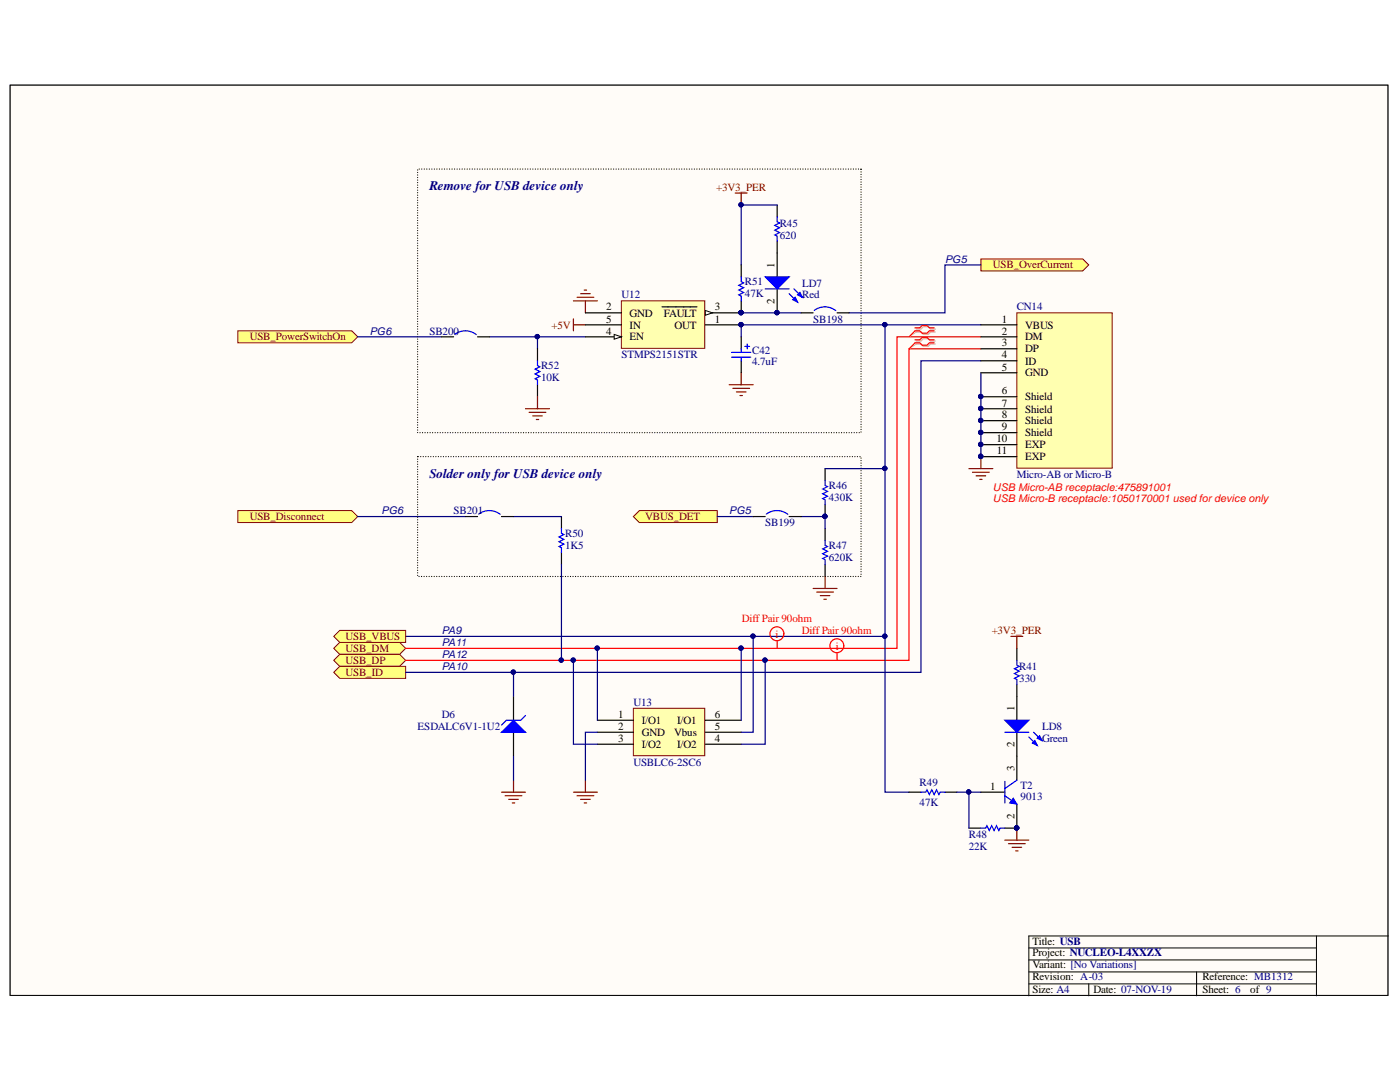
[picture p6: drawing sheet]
<svg xmlns="http://www.w3.org/2000/svg" width="279mm" height="216mm" viewBox="0 0 279 216" stroke-linecap="round" stroke-linejoin="round" font-family="sans-serif">
<defs><g id="words">
<g font-size="2.6" fill="#000080">
<text x="85.7" y="38">Remove for USB device only</text>
<text x="85.7" y="95.3">Solder only for USB device only</text>
</g>
<g font-size="2.2" fill="#800000">
<text x="142.9" y="38.1">+3V3_PER</text>
<text x="198.2" y="53.5">USB_OverCurrent</text>
<text x="110.1" y="65.6">+5V</text>
<text x="49.8" y="67.9">USB_PowerSwitchOn</text>
<text x="49.8" y="103.8">USB_Disconnect</text>
<text x="128.8" y="103.8">VBUS_DET</text>
<text x="69" y="130.1">USB_DM</text>
<text x="69" y="127.7">USB_VBUS</text>
<text x="197.9" y="126.6">+3V3_PER</text>
<text x="69" y="132.5">USB_DP</text>
<text x="69" y="134.8">USB_ID</text>
</g>
<g font-size="2.2" fill="#000080">
<text x="155.6" y="45.3">R45</text>
<text x="155.6" y="47.6">620</text>
<text x="124" y="59.6">U12</text>
<text x="148.7" y="56.9">R51</text>
<text x="148.7" y="59.3">47K</text>
<text x="160.1" y="57.2">LD7</text>
<text x="160.1" y="59.6">Red</text>
<text x="162.3" y="64.4">SB198</text>
<text x="202.9" y="61.9">CN14</text>
<text x="85.7" y="66.7">SB200</text>
<text x="124" y="71.5">STMPS2151STR</text>
<text x="150.1" y="70.6">C42</text>
<text x="108" y="73.7">R52</text>
<text x="108" y="76.1">10K</text>
<text x="150.1" y="72.9">4.7uF</text>
<text x="202.9" y="95.4">Micro-AB or Micro-B</text>
<text x="165.4" y="97.6">R46</text>
<text x="165.4" y="100">430K</text>
<text x="90.5" y="102.6">SB201</text>
<text x="112.8" y="107.2">R50</text>
<text x="152.7" y="105">SB199</text>
<text x="112.8" y="109.6">1K5</text>
<text x="165.4" y="109.6">R47</text>
<text x="165.4" y="111.9">620K</text>
<text x="203.4" y="133.7">R41</text>
<text x="203.4" y="136.1">330</text>
<text x="88.2" y="143.2">D6</text>
<text x="126.4" y="140.9">U13</text>
<text x="83.3" y="145.7">ESDALC6V1-1U2</text>
<text x="208" y="145.7">LD8</text>
<text x="208" y="148">Green</text>
<text x="126.4" y="152.8">USBLC6-2SC6</text>
<text x="183.5" y="156.9">R49</text>
<text x="183.5" y="160.7">47K</text>
<text x="203.7" y="157.3">T2</text>
<text x="203.7" y="159.7">9013</text>
<text x="193.3" y="167.2">R48</text>
<text x="193.3" y="169.5">22K</text>
</g>
<g font-size="2.2">
<text x="154.6" y="53.4" transform="rotate(-90 154.6 53.4)">1</text>
<text x="121" y="61.9">2</text>
<text x="121" y="64.4">5</text>
<text x="125.7" y="63.2">GND</text>
<text x="125.7" y="65.6">IN</text>
<text x="132.5" y="63.2">FAULT</text>
<text x="134.6" y="65.6">OUT</text>
<text x="142.7" y="64.4">1</text>
<text x="142.7" y="61.9">3</text>
<text x="154.6" y="60.7" transform="rotate(-90 154.6 60.7)">2</text>
<text x="199.9" y="64.4">1</text>
<text x="204.6" y="65.6">VBUS</text>
<text x="121" y="66.7">4</text>
<text x="125.7" y="67.9">EN</text>
<text x="199.9" y="66.7">2</text>
<text x="199.9" y="69.1">3</text>
<text x="199.9" y="71.5">4</text>
<text x="204.6" y="67.9">DM</text>
<text x="204.6" y="70.3">DP</text>
<text x="199.9" y="73.9">5</text>
<text x="204.6" y="72.8">ID</text>
<text x="204.6" y="75.1">GND</text>
<text x="199.9" y="78.7">6</text>
<text x="199.9" y="81.1">7</text>
<text x="199.9" y="83.5">8</text>
<text x="204.6" y="79.9">Shield</text>
<text x="204.6" y="82.3">Shield</text>
<text x="198.8" y="88.2">10</text>
<text x="199.9" y="85.9">9</text>
<text x="204.6" y="84.7">Shield</text>
<text x="204.6" y="87">Shield</text>
<text x="204.6" y="89.4">EXP</text>
<text x="198.9" y="90.7">11</text>
<text x="204.6" y="91.9">EXP</text>
<text x="123.4" y="143.2">1</text>
<text x="142.7" y="143.2">6</text>
<text x="202.5" y="141.8" transform="rotate(-90 202.5 141.8)">1</text>
<text x="123.4" y="145.7">2</text>
<text x="123.4" y="148">3</text>
<text x="128.1" y="144.5">I/O1</text>
<text x="128.1" y="146.9">GND</text>
<text x="128.1" y="149.2">I/O2</text>
<text x="134.5" y="146.9">Vbus</text>
<text x="135.1" y="149.2">I/O2</text>
<text x="135.1" y="144.5">I/O1</text>
<text x="142.7" y="148">4</text>
<text x="142.7" y="145.7">5</text>
<text x="202.5" y="149.1" transform="rotate(-90 202.5 149.1)">2</text>
<text x="202.5" y="153.8" transform="rotate(-90 202.5 153.8)">3</text>
<text x="197.6" y="157.6">1</text>
<text x="202.5" y="163.4" transform="rotate(-90 202.5 163.4)">2</text>
<text x="206" y="188.5">Title: USB</text>
<text x="206" y="190.8">Project: NUCLEO-L4XXZX</text>
<text x="206" y="195.6">Revision: A-03</text>
<text x="206" y="193.2">Variant: [No Variations]</text>
<text x="240" y="195.6">Reference: MB1312</text>
<text x="206" y="198.2">Size: A4</text>
<text x="218.2" y="198.2">Date: 07-NOV-19</text>
<text x="240" y="198.2">Sheet: 6</text>
<text x="249.5" y="198.2">of 9</text>
</g>
<g font-size="2.2" fill="#f00">
<text x="148.1" y="124.1">DiffPair 90ohm</text>
<text x="154.8" y="127.2">i</text>
<text x="160" y="126.6">DiffPair 90ohm</text>
<text x="166.8" y="129.6">i</text>
</g>
<g font-size="2.1" fill="#0c0087">
<text x="188.6" y="52.4">PG5</text>
<text x="73.8" y="66.7">PG6</text>
<text x="76.2" y="102.6">PG6</text>
<text x="145.5" y="102.6">PG5</text>
<text x="88.2" y="126.6">PA9</text>
<text x="88.2" y="131.3">PA12</text>
<text x="88.2" y="128.9">PA11</text>
<text x="88.2" y="133.7">PA10</text>
</g>
<g font-size="2.1" fill="#f00">
<text x="198.2" y="97.9">USB Micro-AB receptacle:475891001</text>
<text x="198.2" y="100.2">USB Micro-B receptacle:1050170001 used for device only</text>
</g>
</g></defs>
<path d="M2 17h275v181.6h-275z" fill="#fffcf8" stroke="#000" stroke-width=".2"/>
<path d="M205.3 189.2h57.4M205.3 191.5h57.4M205.3 196.3h57.4M205.3 193.9h57.4M217.3 196.3v2.4M238.8 193.9v4.8M262.7 186.8v11.9M277.1 186.8h-71.8v11.9" fill="none" stroke="#000" stroke-width=".2"/>
<path d="M115.2 59.3h3.3M115.9 58.6h1.9M116.6 57.9h.5M114.4 63.6v2.4M114.4 64.8h2.4M114.4 60h4.8M116.8 60v2.4" fill="none" stroke="#800000" stroke-width=".24"/>
<path d="M97.7 67.2h19.1M107.3 67.2v2.4" fill="none" stroke="#000080" stroke-width=".24"/>
<circle cx="107.2" cy="67.2" r=".43" fill="#000080" stroke="#000080" stroke-width=".2"/>
<g fill="#ffff80" stroke="#800000" stroke-width=".2">
<path d="M47.5 66h22.7l1.2 1.2-1.2 1.2h-22.7z" fill-rule="evenodd"/>
<path d="M195.8 51.7h20.3l1.2 1.2-1.2 1.2h-20.3z" fill-rule="evenodd"/>
</g>
<path d="M145.5 76.8h4.8M146.3 77.5h3.3M147 78.2h1.9M147.7 78.9h.5M147.9 74.4v2.4" fill="none" stroke="#800000" stroke-width=".24"/>
<path d="M155.1 50.5v4.8M155.1 57.6v4.8" fill="none" stroke="#000" stroke-width=".24"/>
<circle cx="155.1" cy="62.4" r=".43" fill="#000080" stroke="#000080" stroke-width=".2"/>
<path d="M152.7 55.3h4.8l-2.4 2.3z" fill="#00f"/>
<path d="M152.7 55.3h4.8l-2.4 2.3zM157.5 58.6l1.7 1.7M158.4 57.6l1.7 1.7" fill="none" stroke="#00f" stroke-width=".24"/>
<path d="M158.2 59.8l.5-.5 .5 1z" fill="#00f"/>
<path d="M158.2 59.8l.5-.5 .5 1z" fill="none" stroke="#00f" stroke-width=".24"/>
<path d="M159.2 58.8l.4-.4 .5 .9z" fill="#00f"/>
<path d="M152.7 57.6h4.8M155.1 43.3v1l.5 .2-1 .5 1 .5-1 .4 1 .5-1 .5 .5 .2v1M159.2 58.8l.4-.4 .5 .9z" fill="none" stroke="#00f" stroke-width=".24"/>
<g fill="#000080" stroke="#000080" stroke-width=".2">
<circle cx="155.1" cy="62.4" r=".43"/>
<circle cx="147.9" cy="40.9" r=".43"/>
</g>
<path d="M155.1 40.9v2.4M155.1 48.1v2.4" fill="none" stroke="#000" stroke-width=".24"/>
<path d="M155.1 40.9h-7.2v12" fill="none" stroke="#000080" stroke-width=".24"/>
<g fill="#ffff80" stroke="#800000" stroke-width=".2">
<path d="M66.6 129.4l1.2-1.2h12l1.2 1.2-1.2 1.2h-12z" fill-rule="evenodd"/>
<path d="M66.6 131.8l1.2-1.2h12l1.2 1.2-1.2 1.2h-12z" fill-rule="evenodd"/>
<path d="M66.6 134.2l1.2-1.2h13.2v2.4h-13.2z" fill-rule="evenodd"/>
</g>
<path d="M193.4 93.5h4.7M194.1 94.2h3.3M194.8 94.9h1.9M195.5 95.7h.5M195.8 91.1v2.4" fill="none" stroke="#800000" stroke-width=".24"/>
<g fill="#000080" stroke="#000080" stroke-width=".2">
<circle cx="195.7" cy="91.1" r=".43"/>
<circle cx="176.6" cy="64.8" r=".43"/>
<circle cx="147.9" cy="64.8" r=".43"/>
<circle cx="195.7" cy="88.7" r=".43"/>
<circle cx="195.7" cy="86.3" r=".43"/>
<circle cx="195.7" cy="83.9" r=".43"/>
<circle cx="195.7" cy="81.5" r=".43"/>
<circle cx="195.7" cy="79.1" r=".43"/>
<circle cx="102.4" cy="134.1" r=".43"/>
</g>
<path d="M147.9 67.2v2.4M147.9 72v2.4" fill="none" stroke="#000" stroke-width=".24"/>
<path d="M146 70.3h3.8M146 71.3h3.8M147.9 69.6v.7M147.9 71.3v.7M148.6 69.1h1M149.1 68.6v1" fill="none" stroke="#00f" stroke-width=".24"/>
<path d="M195.8 64.8h-47.9v2.4M195.8 74.4v16.7M195.8 72h-12v62.2h-102.8" fill="none" stroke="#000080" stroke-width=".24"/>
<path d="M124 60h16.7v9.5h-16.7z" fill="#ffffb0" stroke="#800000" stroke-width=".2"/>
<path d="M116.8 62.4h7.2M116.8 64.8h7.2M116.8 67.2h7.2" fill="none" stroke="#000" stroke-width=".24"/>
<path d="M122.6 66.7l1.4 .5-1.4 .5z" fill="#fffcf8"/>
<path d="M122.6 66.7l1.4 .5-1.4 .5z" fill="none" stroke="#000" stroke-width=".2"/>
<path d="M140.7 64.8h7.2M140.7 62.4h7.2" fill="none" stroke="#000" stroke-width=".24"/>
<circle cx="147.9" cy="64.8" r=".43" fill="#000080" stroke="#000080" stroke-width=".2"/>
<path d="M140.7 61.9l1.5 .5-1.5 .5z" fill="#fffcf8"/>
<path d="M140.7 61.9l1.5 .5-1.5 .5z" fill="none" stroke="#000" stroke-width=".2"/>
<path d="M132.1 61.2h7M202.9 129.4v2.4M202.9 136.5v7.2M202.9 146.1v4.8" fill="none" stroke="#000" stroke-width=".24"/>
<g fill="#000080" stroke="#000080" stroke-width=".2">
<circle cx="147.9" cy="62.4" r=".43"/>
<circle cx="147.9" cy="64.8" r=".43"/>
<circle cx="176.6" cy="64.8" r=".43"/>
<circle cx="176.6" cy="93.5" r=".43"/>
<circle cx="176.6" cy="126.9" r=".43"/>
<circle cx="150.3" cy="126.9" r=".43"/>
<circle cx="155.1" cy="62.4" r=".43"/>
<circle cx="147.9" cy="129.3" r=".43"/>
<circle cx="119.2" cy="129.3" r=".43"/>
<circle cx="152.7" cy="131.7" r=".43"/>
<circle cx="114.4" cy="131.7" r=".43"/>
<circle cx="112" cy="131.7" r=".43"/>
</g>
<path d="M147.9 62.4h12M176.6 64.8v62.2h-95.6" fill="none" stroke="#000080" stroke-width=".24"/>
<path d="M195.8 67.2h-16.8v62.2h-98M195.8 69.6h-14.4v62.2h-100.4" fill="none" stroke="#f00" stroke-width=".24"/>
<path d="M202.9 131.8v.9l.5 .3-.9 .4 .9 .5-.9 .5 .9 .5-.9 .5 .4 .2v.9" fill="none" stroke="#00f" stroke-width=".24"/>
<path d="M200.5 143.7h4.8l-2.4 2.4z" fill="#00f"/>
<path d="M200.5 143.7h4.8l-2.4 2.4zM205.3 147.1l1.7 1.6M206.3 146.1l1.7 1.7" fill="none" stroke="#00f" stroke-width=".24"/>
<path d="M206 148.3l.5-.5 .5 .9z" fill="#00f"/>
<path d="M206 148.3l.5-.5 .5 .9z" fill="none" stroke="#00f" stroke-width=".24"/>
<path d="M207 147.3l.5-.5 .5 1z" fill="#00f"/>
<path d="M147.9 55.3v.9l.5 .2-1 .5 1 .5-1 .5 1 .5-1 .4 .5 .3v.9M107.3 72v.9l.4 .3-.9 .5 .9 .4-.9 .5 .9 .5-.9 .5 .5 .2v1M183.8 158.1h1l.2-.5 .5 .9 .5-.9 .4 .9 .5-.9 .5 .9 .2-.4h1M200.5 146.1h4.8M200.5 158.8l2.4 1.7M200.5 155.9v4.3M202.9 155.7l-2.4 1.7M207 147.3l.5-.5 .5 1zM195.8 165.2h.9l.3-.4 .4 .9 .5-.9 .5 .9 .5-.9 .4 .9 .3-.5h.9" fill="none" stroke="#00f" stroke-width=".24"/>
<path d="M107.3 79.2v2.4M104.9 81.6h4.8M105.6 82.3h3.3M106.3 83h1.9M107 83.7h.5M200.5 167.6h4.8M201.3 168.3h3.3M202 169.1h1.9M202.7 169.8h.5M202.9 165.2v2.4" fill="none" stroke="#800000" stroke-width=".24"/>
<g fill="#000080" stroke="#000080" stroke-width=".2">
<circle cx="202.9" cy="165.2" r=".43"/>
<circle cx="176.6" cy="126.9" r=".43"/>
<circle cx="193.3" cy="158" r=".43"/>
<circle cx="147.9" cy="62.4" r=".43"/>
</g>
<path d="M176.6 127v31.1h4.8M195.8 158.1h-2.4v7.1" fill="none" stroke="#000080" stroke-width=".24"/>
<path d="M147.9 52.9v2.4M107.3 69.6v2.4M107.3 76.8v2.4M147.9 60v2.4M181.4 158.1h2.4M188.6 158.1h2.4M195.8 158.1h4.7M202.9 150.9v4.8M193.4 165.2h2.4M202.9 160.5v4.7h-2.4" fill="none" stroke="#000" stroke-width=".24"/>
<path d="M202.2 159.3l.7 1.2-1.4-.3z" fill="#00f"/>
<path d="M202.2 159.3l.7 1.2-1.4-.3z" fill="none" stroke="#00f" stroke-width=".2"/>
<circle cx="202.9" cy="165.2" r=".43" fill="#000080" stroke="#000080" stroke-width=".2"/>
<path d="M66.6 127l1.2-1.2h13.2v2.4h-13.2z" fill-rule="evenodd" fill="#ffff80" stroke="#800000" stroke-width=".2"/>
<g fill="none" stroke="#f00" stroke-width=".24">
<path d="M155.1 127.9v1.5M167.1 130.3v1.5"/>
<circle cx="155.1" cy="126.5" r="1.39"/>
<circle cx="167" cy="128.9" r="1.39"/>
</g>
<path d="M146.7 38.5h2.4M147.9 38.5v2.4M201.7 127h2.4M202.9 127v2.4" fill="none" stroke="#800000" stroke-width=".24"/>
<circle cx="147.9" cy="40.9" r=".43" fill="#000080" stroke="#000080" stroke-width=".2"/>
<path d="M171.8 33.7h-88.5v52.6h88.5v-52.6" fill="none" stroke="#000" stroke-width=".24" stroke-dasharray="0 .5"/>
<path d="M47.5 101.9h22.7l1.2 1.2-1.2 1.2h-22.7z" fill-rule="evenodd" fill="#ffff80" stroke="#800000" stroke-width=".2"/>
<path d="M112 103.1v2.4M112 110.2v2.4" fill="none" stroke="#000" stroke-width=".24"/>
<path d="M112 105.5v.9l.5 .3-.9 .4 .9 .5-.9 .5 .9 .5-.9 .5 .4 .2v.9" fill="none" stroke="#00f" stroke-width=".24"/>
<path d="M71.4 103.1h21.5M102.5 103.1h9.5M112 112.6v19.2" fill="none" stroke="#000080" stroke-width=".24"/>
<circle cx="112" cy="131.7" r=".43" fill="#000080" stroke="#000080" stroke-width=".2"/>
<path d="M83.3 91.1v23.9h88.5v-23.9h-88.5" fill="none" stroke="#000" stroke-width=".24" stroke-dasharray="0 .5"/>
<path d="M126.4 103.1l1.2-1.2h15.5v2.4h-15.5z" fill-rule="evenodd" fill="#ffff80" stroke="#800000" stroke-width=".2"/>
<path d="M195.8 52.9h-7.2v9.5h-19.2M71.4 67.2h16.7M164.7 93.5h11.9M143.1 103.1h7.2M159.9 103.1h4.8v2.4M191 158.1h2.4" fill="none" stroke="#000080" stroke-width=".24"/>
<g fill="#000080" stroke="#000080" stroke-width=".2">
<circle cx="193.3" cy="158" r=".43"/>
<circle cx="164.6" cy="103" r=".43"/>
<circle cx="176.6" cy="93.5" r=".43"/>
</g>
<g fill="none" stroke="#000" stroke-width=".24">
<path d="M88.1 67.2h2.4M95.3 67.2h2.4M159.9 62.4h2.4M167.1 62.4h2.3M164.7 93.5v2.4M92.9 103.1h2.4M100.1 103.1h2.4M150.3 103.1h2.4M157.5 103.1h2.4M164.7 100.7v2.4M164.7 105.5v2.4M164.7 112.6v2.4"/>
<path d="M102.5 138.9v4.8M102.5 146.1v4.8"/>
</g>
<path d="M90.8 66.7a3.5 3.5 0 0 1 4.2 .1M162.5 61.9a3.5 3.5 0 0 1 4.3 .1M164.7 95.9v1l.4 .2-.9 .5 .9 .5-.9 .4 .9 .5-.9 .5 .5 .2v1M95.5 102.6a3.5 3.5 0 0 1 4.3 0M152.9 102.6a3.5 3.5 0 0 1 4.3 0M164.7 107.9v.9l.4 .3-.9 .4 .9 .5-.9 .5 .9 .5-.9 .4 .5 .3v.9" fill="none" stroke="#00f" stroke-width=".24"/>
<path d="M162.3 117.4h4.8M163 118.1h3.3M163.7 118.9h1.9M164.4 119.6h.5M164.7 115v2.4M114.4 158.1h4.8M115.2 158.8h3.3M115.9 159.5h1.9M116.8 155.7v2.4M116.6 160.2h.5" fill="none" stroke="#800000" stroke-width=".24"/>
<path d="M100.1 146.1l2.4-2.4 2.4 2.4z" fill="#00f"/>
<path d="M100.1 146.1l2.4-2.4 2.4 2.4zM104.9 142.8l-1 .9h-2.9l-.9 1" fill="none" stroke="#00f" stroke-width=".24"/>
<path d="M100.1 158.1h4.8M100.8 158.8h3.4M101.5 159.5h1.9M102.5 155.7v2.4M102.2 160.2h.5" fill="none" stroke="#800000" stroke-width=".24"/>
<path d="M102.5 134.2v4.7M102.5 150.9v4.8" fill="none" stroke="#000080" stroke-width=".24"/>
<circle cx="102.4" cy="134.1" r=".43" fill="#000080" stroke="#000080" stroke-width=".2"/>
<path d="M126.4 141.3h14.3v9.5h-14.3z" fill="#ffffb0" stroke="#800000" stroke-width=".2"/>
<path d="M119.2 143.7h7.2M119.2 146.1h7.2M119.2 148.5h7.2M140.7 143.7h7.2M140.7 146.1h7.2M140.7 148.5h7.2" fill="none" stroke="#000" stroke-width=".24"/>
<path d="M114.4 131.8v16.7h4.8M119.2 129.4v14.3M147.9 129.4v14.3M150.3 127v19.1h-2.4M152.7 131.8v16.7h-4.8M119.2 146.1h-2.4v9.6" fill="none" stroke="#000080" stroke-width=".24"/>
<g fill="#000080" stroke="#000080" stroke-width=".2">
<circle cx="119.2" cy="129.3" r=".43"/>
<circle cx="147.9" cy="129.3" r=".43"/>
<circle cx="114.4" cy="131.7" r=".43"/>
<circle cx="152.7" cy="131.7" r=".43"/>
<circle cx="150.3" cy="126.9" r=".43"/>
</g>
<path d="M202.9 62.4h19.1v31h-19.1z" fill="#ffffb0" stroke="#800000" stroke-width=".2"/>
<path d="M195.8 64.8h7.1M195.8 67.2h7.1M195.8 69.6h7.1M195.8 72h7.1M195.8 74.4h7.1M195.8 79.2h7.1M195.8 81.6h7.1M195.8 83.9h7.1M195.8 86.3h7.1M195.8 88.7h7.1M195.8 91.1h7.1" fill="none" stroke="#000" stroke-width=".24"/>
<g fill="#000080" stroke="#000080" stroke-width=".2">
<circle cx="195.7" cy="79.1" r=".43"/>
<circle cx="195.7" cy="81.5" r=".43"/>
<circle cx="195.7" cy="83.9" r=".43"/>
<circle cx="195.7" cy="86.3" r=".43"/>
<circle cx="195.7" cy="88.7" r=".43"/>
<circle cx="195.7" cy="91.1" r=".43"/>
</g>
<path d="M182.8 65.7h1l.5-.5h.9l.5 .5h1M182.8 66.3h1l.5 .4h.9l.5-.4h1M182.8 68h1l.5-.4h.9l.5 .4h1M182.8 68.6h1l.5 .5h.9l.5-.5h1" fill="none" stroke="#d0a19e" stroke-width=".24"/>
<path d="M182.8 66.3l-1.4 .9M182.8 68.6l-1.4 1" fill="none" stroke="#d0a19e" stroke-width=".2"/>
<path d="M182.6 65.4h1l.4-.5h1l.5 .5h.9M182.6 66h1l.4 .5h1l.5-.5h.9M182.6 67.8h1l.4-.5h1l.5 .5h.9M182.6 68.4h1l.4 .5h1l.5-.5h.9" fill="none" stroke="#f00" stroke-width=".24"/>
<path d="M182.6 66l-1.2 1.2M182.6 68.4l-1.2 1.2" fill="none" stroke="#f00" stroke-width=".2"/>
<use href="#words"/>
</svg>
